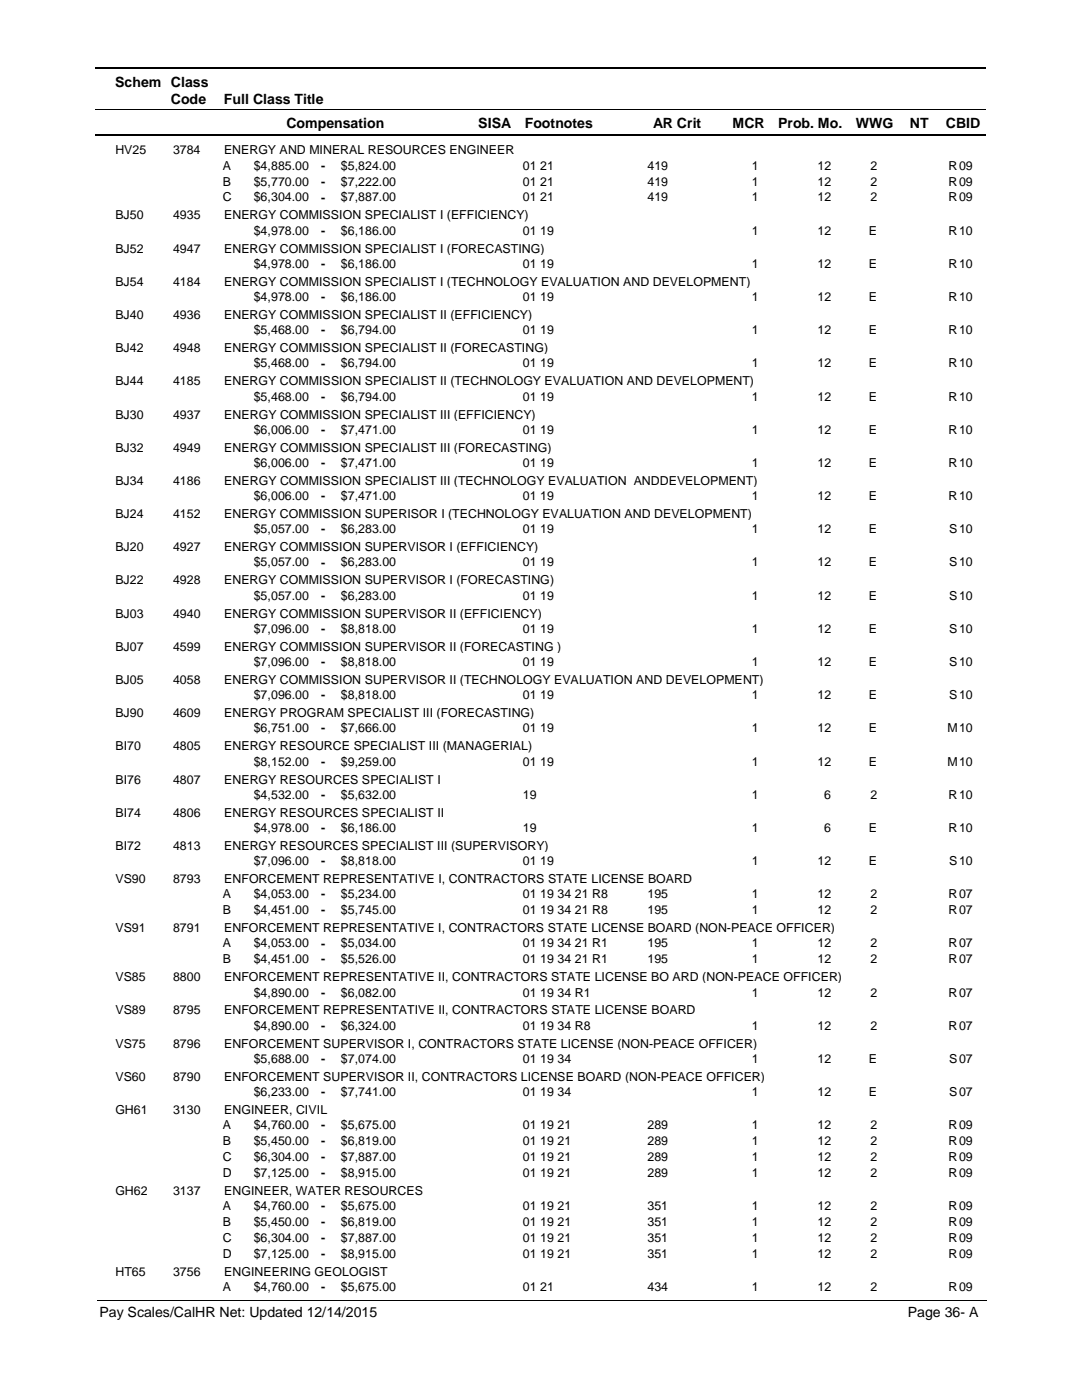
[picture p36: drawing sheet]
<svg xmlns="http://www.w3.org/2000/svg" width="216mm" height="279mm" viewBox="0 0 216 279" stroke-linecap="round" stroke-linejoin="round" font-family="sans-serif">
<defs><g id="words">
<g font-size="2.8">
<text x="23" y="17.3">Schem Class</text>
<text x="34.1" y="20.7">Code</text>
<text x="44.7" y="20.7">Full Class Title</text>
<text x="57.2" y="25.6">Compensation</text>
<text x="95.4" y="25.6">SISA</text>
<text x="104.7" y="25.6">Footnotes</text>
<text x="130.3" y="25.6">AR Crit</text>
<text x="146.2" y="25.6">MCR</text>
<text x="155.3" y="25.6">Prob. Mo.</text>
<text x="170.8" y="25.6">WWG</text>
<text x="181.5" y="25.6">NT</text>
<text x="188.7" y="25.6">CBID</text>
<text x="19.9" y="262.9">Pay Scales/CalHR Net: Updated 12/14/2015</text>
<text x="181.1" y="262.9">Page 36- A</text>
</g>
<g font-size="2.5">
<text x="23" y="30.8">HV25</text>
<text x="34.5" y="30.8">3784</text>
<text x="44.5" y="33.9">A</text>
<text x="44.7" y="30.8">ENERGY AND MINERAL RESOURCES ENGINEER</text>
<text x="50.6" y="33.9">$4,885.00</text>
<text x="64.1" y="33.9">-</text>
<text x="68" y="33.9">$5,824.00</text>
<text x="104.3" y="33.9">01 21</text>
<text x="129.2" y="33.9">419</text>
<text x="150" y="33.9">1</text>
<text x="163.1" y="33.9">12</text>
<text x="173.7" y="33.9">2</text>
<text x="189.3" y="33.9">R</text>
<text x="191.4" y="33.9">09</text>
<text x="44.5" y="37">B</text>
<text x="44.5" y="40.2">C</text>
<text x="50.6" y="37">$5,770.00</text>
<text x="50.6" y="40.2">$6,304.00</text>
<text x="64.1" y="37.1">-</text>
<text x="64.1" y="40.2">-</text>
<text x="68" y="37">$7,222.00</text>
<text x="68" y="40.2">$7,887.00</text>
<text x="104.3" y="37">01 21</text>
<text x="104.3" y="40.2">01 21</text>
<text x="129.2" y="37">419</text>
<text x="129.2" y="40.2">419</text>
<text x="150" y="40.2">1</text>
<text x="150" y="37">1</text>
<text x="163.1" y="37">12</text>
<text x="163.1" y="40.2">12</text>
<text x="173.7" y="37">2</text>
<text x="173.7" y="40.2">2</text>
<text x="189.3" y="40.2">R</text>
<text x="189.3" y="37">R</text>
<text x="191.4" y="37">09</text>
<text x="191.4" y="40.2">09</text>
<text x="23" y="43.8">BJ50</text>
<text x="34.5" y="43.8">4935</text>
<text x="44.7" y="43.8">ENERGY COMMISSION SPECIALIST I (EFFICIENCY)</text>
<text x="50.6" y="46.8">$4,978.00</text>
<text x="64.1" y="46.8">-</text>
<text x="68" y="46.8">$6,186.00</text>
<text x="104.3" y="46.8">01 19</text>
<text x="150" y="46.8">1</text>
<text x="163.1" y="46.8">12</text>
<text x="173.4" y="46.8">E</text>
<text x="189.3" y="46.8">R</text>
<text x="191.4" y="46.8">10</text>
<text x="23" y="50.4">BJ52</text>
<text x="34.5" y="50.4">4947</text>
<text x="44.7" y="50.4">ENERGY COMMISSION SPECIALIST I (FORECASTING)</text>
<text x="50.6" y="53.4">$4,978.00</text>
<text x="64.1" y="53.5">-</text>
<text x="68" y="53.4">$6,186.00</text>
<text x="104.3" y="53.4">01 19</text>
<text x="150" y="53.4">1</text>
<text x="163.1" y="53.4">12</text>
<text x="173.4" y="53.4">E</text>
<text x="189.3" y="53.4">R</text>
<text x="191.4" y="53.4">10</text>
<text x="23" y="57">BJ54</text>
<text x="34.5" y="57">4184</text>
<text x="44.7" y="57">ENERGY COMMISSION SPECIALIST I (TECHNOLOGY EVALUATION AND DEVELOPMENT)</text>
<text x="23" y="63.6">BJ40</text>
<text x="34.5" y="63.6">4936</text>
<text x="44.7" y="63.6">ENERGY COMMISSION SPECIALIST II (EFFICIENCY)</text>
<text x="50.6" y="60.1">$4,978.00</text>
<text x="64.1" y="60.1">-</text>
<text x="68" y="60.1">$6,186.00</text>
<text x="104.3" y="60.1">01 19</text>
<text x="150" y="60.1">1</text>
<text x="163.1" y="60.1">12</text>
<text x="173.4" y="60.1">E</text>
<text x="189.3" y="60.1">R</text>
<text x="191.4" y="60.1">10</text>
<text x="23" y="70.3">BJ42</text>
<text x="34.5" y="70.3">4948</text>
<text x="44.7" y="70.3">ENERGY COMMISSION SPECIALIST II (FORECASTING)</text>
<text x="50.6" y="66.7">$5,468.00</text>
<text x="64.1" y="66.7">-</text>
<text x="68" y="66.7">$6,794.00</text>
<text x="104.3" y="66.7">01 19</text>
<text x="150" y="66.7">1</text>
<text x="163.1" y="66.7">12</text>
<text x="173.4" y="66.7">E</text>
<text x="189.3" y="66.7">R</text>
<text x="191.4" y="66.7">10</text>
<text x="23" y="76.9">BJ44</text>
<text x="34.5" y="76.9">4185</text>
<text x="44.7" y="76.9">ENERGY COMMISSION SPECIALIST II (TECHNOLOGY EVALUATION AND DEVELOPMENT)</text>
<text x="50.6" y="73.3">$5,468.00</text>
<text x="64.1" y="73.3">-</text>
<text x="68" y="73.3">$6,794.00</text>
<text x="104.3" y="73.3">01 19</text>
<text x="150" y="73.3">1</text>
<text x="163.1" y="73.3">12</text>
<text x="173.4" y="73.3">E</text>
<text x="189.3" y="73.3">R</text>
<text x="191.4" y="73.3">10</text>
<text x="23" y="83.5">BJ30</text>
<text x="34.5" y="83.5">4937</text>
<text x="44.7" y="83.5">ENERGY COMMISSION SPECIALIST III (EFFICIENCY)</text>
<text x="50.6" y="79.9">$5,468.00</text>
<text x="64.1" y="80">-</text>
<text x="68" y="79.9">$6,794.00</text>
<text x="104.3" y="79.9">01 19</text>
<text x="150" y="79.9">1</text>
<text x="163.1" y="79.9">12</text>
<text x="173.4" y="79.9">E</text>
<text x="189.3" y="79.9">R</text>
<text x="191.4" y="79.9">10</text>
<text x="50.6" y="86.6">$6,006.00</text>
<text x="64.1" y="86.6">-</text>
<text x="68" y="86.6">$7,471.00</text>
<text x="104.3" y="86.6">01 19</text>
<text x="150" y="86.6">1</text>
<text x="163.1" y="86.6">12</text>
<text x="173.4" y="86.6">E</text>
<text x="189.3" y="86.6">R</text>
<text x="191.4" y="86.6">10</text>
<text x="23" y="90.1">BJ32</text>
<text x="34.5" y="90.1">4949</text>
<text x="44.7" y="90.1">ENERGY COMMISSION SPECIALIST III (FORECASTING)</text>
<text x="50.6" y="93.2">$6,006.00</text>
<text x="64.1" y="93.2">-</text>
<text x="68" y="93.2">$7,471.00</text>
<text x="104.3" y="93.2">01 19</text>
<text x="150" y="93.2">1</text>
<text x="163.1" y="93.2">12</text>
<text x="173.4" y="93.2">E</text>
<text x="189.3" y="93.2">R</text>
<text x="191.4" y="93.2">10</text>
<text x="23" y="96.8">BJ34</text>
<text x="34.5" y="96.8">4186</text>
<text x="44.7" y="96.8">ENERGY COMMISSION SPECIALIST III (TECHNOLOGY EVALUATION ANDDEVELOPMENT)</text>
<text x="50.6" y="99.8">$6,006.00</text>
<text x="64.1" y="99.8">-</text>
<text x="68" y="99.8">$7,471.00</text>
<text x="104.3" y="99.8">01 19</text>
<text x="150" y="99.8">1</text>
<text x="163.1" y="99.8">12</text>
<text x="173.4" y="99.8">E</text>
<text x="189.3" y="99.8">R</text>
<text x="191.4" y="99.8">10</text>
<text x="23" y="103.4">BJ24</text>
<text x="34.5" y="103.4">4152</text>
<text x="44.7" y="103.4">ENERGY COMMISSION SUPERISOR I (TECHNOLOGY EVALUATION AND DEVELOPMENT)</text>
<text x="50.6" y="106.4">$5,057.00</text>
<text x="64.1" y="106.4">-</text>
<text x="68" y="106.4">$6,283.00</text>
<text x="104.3" y="106.4">01 19</text>
<text x="150" y="106.4">1</text>
<text x="163.1" y="106.4">12</text>
<text x="173.4" y="106.4">E</text>
<text x="189.4" y="106.4">S</text>
<text x="191.4" y="106.4">10</text>
<text x="23" y="110">BJ20</text>
<text x="34.5" y="110">4927</text>
<text x="44.7" y="110">ENERGY COMMISSION SUPERVISOR I (EFFICIENCY)</text>
<text x="50.6" y="113.1">$5,057.00</text>
<text x="64.1" y="113.1">-</text>
<text x="68" y="113.1">$6,283.00</text>
<text x="104.3" y="113.1">01 19</text>
<text x="150" y="113.1">1</text>
<text x="163.1" y="113.1">12</text>
<text x="173.4" y="113.1">E</text>
<text x="189.4" y="113.1">S</text>
<text x="191.4" y="113.1">10</text>
<text x="23" y="116.6">BJ22</text>
<text x="34.5" y="116.6">4928</text>
<text x="44.7" y="116.6">ENERGY COMMISSION SUPERVISOR I (FORECASTING)</text>
<text x="50.6" y="119.7">$5,057.00</text>
<text x="64.1" y="119.7">-</text>
<text x="68" y="119.7">$6,283.00</text>
<text x="104.3" y="119.7">01 19</text>
<text x="150" y="119.7">1</text>
<text x="163.1" y="119.7">12</text>
<text x="173.4" y="119.7">E</text>
<text x="189.4" y="119.7">S</text>
<text x="191.4" y="119.7">10</text>
<text x="23" y="123.3">BJ03</text>
<text x="34.5" y="123.3">4940</text>
<text x="44.7" y="123.3">ENERGY COMMISSION SUPERVISOR II (EFFICIENCY)</text>
<text x="23" y="129.9">BJ07</text>
<text x="34.5" y="129.9">4599</text>
<text x="44.7" y="129.9">ENERGY COMMISSION SUPERVISOR II (FORECASTING )</text>
<text x="50.6" y="126.3">$7,096.00</text>
<text x="64.1" y="126.3">-</text>
<text x="68" y="126.3">$8,818.00</text>
<text x="104.3" y="126.3">01 19</text>
<text x="150" y="126.3">1</text>
<text x="163.1" y="126.3">12</text>
<text x="173.4" y="126.3">E</text>
<text x="189.4" y="126.3">S</text>
<text x="191.4" y="126.3">10</text>
<text x="23" y="136.5">BJ05</text>
<text x="34.5" y="136.5">4058</text>
<text x="44.7" y="136.5">ENERGY COMMISSION SUPERVISOR II (TECHNOLOGY EVALUATION AND DEVELOPMENT)</text>
<text x="50.6" y="132.9">$7,096.00</text>
<text x="64.1" y="132.9">-</text>
<text x="68" y="132.9">$8,818.00</text>
<text x="104.3" y="132.9">01 19</text>
<text x="150" y="132.9">1</text>
<text x="163.1" y="132.9">12</text>
<text x="173.4" y="132.9">E</text>
<text x="189.4" y="132.9">S</text>
<text x="191.4" y="132.9">10</text>
<text x="23" y="143.1">BJ90</text>
<text x="34.5" y="143.1">4609</text>
<text x="44.7" y="143.1">ENERGY PROGRAM SPECIALIST III (FORECASTING)</text>
<text x="50.6" y="139.6">$7,096.00</text>
<text x="64.1" y="139.6">-</text>
<text x="68" y="139.6">$8,818.00</text>
<text x="104.3" y="139.6">01 19</text>
<text x="150" y="139.6">1</text>
<text x="163.1" y="139.6">12</text>
<text x="173.4" y="139.6">E</text>
<text x="189.4" y="139.6">S</text>
<text x="191.4" y="139.6">10</text>
<text x="23" y="149.7">BI70</text>
<text x="34.5" y="149.7">4805</text>
<text x="44.7" y="149.7">ENERGY RESOURCE SPECIALIST III (MANAGERIAL)</text>
<text x="50.6" y="146.2">$6,751.00</text>
<text x="64.1" y="146.2">-</text>
<text x="68" y="146.2">$7,666.00</text>
<text x="104.3" y="146.2">01 19</text>
<text x="150" y="146.2">1</text>
<text x="163.1" y="146.2">12</text>
<text x="173.4" y="146.2">E</text>
<text x="189.1" y="146.2">M</text>
<text x="191.4" y="146.2">10</text>
<text x="50.6" y="152.8">$8,152.00</text>
<text x="64.1" y="152.8">-</text>
<text x="68" y="152.8">$9,259.00</text>
<text x="104.3" y="152.8">01 19</text>
<text x="150" y="152.8">1</text>
<text x="163.1" y="152.8">12</text>
<text x="173.4" y="152.8">E</text>
<text x="189.1" y="152.8">M</text>
<text x="191.4" y="152.8">10</text>
<text x="23" y="156.4">BI76</text>
<text x="34.5" y="156.4">4807</text>
<text x="44.7" y="156.4">ENERGY RESOURCES SPECIALIST I</text>
<text x="50.6" y="159.4">$4,532.00</text>
<text x="64.1" y="159.4">-</text>
<text x="68" y="159.4">$5,632.00</text>
<text x="104.3" y="159.4">19</text>
<text x="150" y="159.4">1</text>
<text x="164.5" y="159.4">6</text>
<text x="173.7" y="159.4">2</text>
<text x="189.3" y="159.4">R</text>
<text x="191.4" y="159.4">10</text>
<text x="23" y="163">BI74</text>
<text x="34.5" y="163">4806</text>
<text x="44.7" y="163">ENERGY RESOURCES SPECIALIST II</text>
<text x="50.6" y="166">$4,978.00</text>
<text x="64.1" y="166.1">-</text>
<text x="68" y="166">$6,186.00</text>
<text x="104.3" y="166">19</text>
<text x="150" y="166">1</text>
<text x="164.5" y="166">6</text>
<text x="173.4" y="166">E</text>
<text x="189.3" y="166">R</text>
<text x="191.4" y="166">10</text>
<text x="23" y="169.6">BI72</text>
<text x="34.5" y="169.6">4813</text>
<text x="44.7" y="169.6">ENERGY RESOURCES SPECIALIST III (SUPERVISORY)</text>
<text x="50.6" y="172.7">$7,096.00</text>
<text x="64.1" y="172.7">-</text>
<text x="68" y="172.7">$8,818.00</text>
<text x="104.3" y="172.7">01 19</text>
<text x="150" y="172.7">1</text>
<text x="163.1" y="172.7">12</text>
<text x="173.4" y="172.7">E</text>
<text x="189.4" y="172.7">S</text>
<text x="191.4" y="172.7">10</text>
<text x="23" y="176.2">VS90</text>
<text x="34.5" y="176.2">8793</text>
<text x="44.5" y="179.3">A</text>
<text x="44.7" y="176.2">ENFORCEMENT REPRESENTATIVE I, CONTRACTORS STATE LICENSE BOARD</text>
<text x="50.6" y="179.3">$4,053.00</text>
<text x="64.1" y="179.3">-</text>
<text x="68" y="179.3">$5,234.00</text>
<text x="104.3" y="179.3">01 19 34 21 R8</text>
<text x="129.2" y="179.3">195</text>
<text x="150" y="179.3">1</text>
<text x="163.1" y="179.3">12</text>
<text x="173.7" y="179.3">2</text>
<text x="189.3" y="179.3">R</text>
<text x="191.4" y="179.3">07</text>
<text x="44.5" y="182.5">B</text>
<text x="50.6" y="182.5">$4,451.00</text>
<text x="64.1" y="182.5">-</text>
<text x="68" y="182.5">$5,745.00</text>
<text x="104.3" y="182.5">01 19 34 21 R8</text>
<text x="129.2" y="182.5">195</text>
<text x="150" y="182.5">1</text>
<text x="163.1" y="182.5">12</text>
<text x="173.7" y="182.5">2</text>
<text x="189.3" y="182.5">R</text>
<text x="191.4" y="182.5">07</text>
<text x="23" y="186">VS91</text>
<text x="34.5" y="186">8791</text>
<text x="44.5" y="189.1">A</text>
<text x="44.7" y="186">ENFORCEMENT REPRESENTATIVE I, CONTRACTORS STATE LICENSE BOARD (NON-PEACE OFFICER)</text>
<text x="50.6" y="189.1">$4,053.00</text>
<text x="64.1" y="189.1">-</text>
<text x="68" y="189.1">$5,034.00</text>
<text x="104.3" y="189.1">01 19 34 21 R1</text>
<text x="129.2" y="189.1">195</text>
<text x="150" y="189.1">1</text>
<text x="163.1" y="189.1">12</text>
<text x="173.7" y="189.1">2</text>
<text x="189.3" y="189.1">R</text>
<text x="191.4" y="189.1">07</text>
<text x="23" y="195.8">VS85</text>
<text x="34.5" y="195.8">8800</text>
<text x="44.5" y="192.2">B</text>
<text x="44.7" y="195.8">ENFORCEMENT REPRESENTATIVE II, CONTRACTORS STATE LICENSE BO ARD (NON-PEACE OFFICER)</text>
<text x="50.6" y="192.2">$4,451.00</text>
<text x="64.1" y="192.3">-</text>
<text x="68" y="192.2">$5,526.00</text>
<text x="104.3" y="192.2">01 19 34 21 R1</text>
<text x="129.2" y="192.2">195</text>
<text x="150" y="192.2">1</text>
<text x="163.1" y="192.2">12</text>
<text x="173.7" y="192.2">2</text>
<text x="189.3" y="192.2">R</text>
<text x="191.4" y="192.2">07</text>
<text x="23" y="202.4">VS89</text>
<text x="34.5" y="202.4">8795</text>
<text x="44.7" y="202.4">ENFORCEMENT REPRESENTATIVE II, CONTRACTORS STATE LICENSE BOARD</text>
<text x="50.6" y="198.9">$4,890.00</text>
<text x="64.1" y="198.9">-</text>
<text x="68" y="198.9">$6,082.00</text>
<text x="104.3" y="198.9">01 19 34 R1</text>
<text x="150" y="198.9">1</text>
<text x="163.1" y="198.9">12</text>
<text x="173.7" y="198.9">2</text>
<text x="189.3" y="198.9">R</text>
<text x="191.4" y="198.9">07</text>
<text x="23" y="209.1">VS75</text>
<text x="34.5" y="209.1">8796</text>
<text x="44.7" y="209.1">ENFORCEMENT SUPERVISOR I, CONTRACTORS STATE LICENSE (NON-PEACE OFFICER)</text>
<text x="50.6" y="205.5">$4,890.00</text>
<text x="64.1" y="205.5">-</text>
<text x="68" y="205.5">$6,324.00</text>
<text x="104.3" y="205.5">01 19 34 R8</text>
<text x="150" y="205.5">1</text>
<text x="163.1" y="205.5">12</text>
<text x="173.7" y="205.5">2</text>
<text x="189.3" y="205.5">R</text>
<text x="191.4" y="205.5">07</text>
<text x="23" y="215.7">VS60</text>
<text x="34.5" y="215.7">8790</text>
<text x="44.7" y="215.7">ENFORCEMENT SUPERVISOR II, CONTRACTORS LICENSE BOARD (NON-PEACE OFFICER)</text>
<text x="50.6" y="212.1">$5,688.00</text>
<text x="64.1" y="212.1">-</text>
<text x="68" y="212.1">$7,074.00</text>
<text x="104.3" y="212.1">01 19 34</text>
<text x="150" y="212.1">1</text>
<text x="163.1" y="212.1">12</text>
<text x="173.4" y="212.1">E</text>
<text x="189.4" y="212.1">S</text>
<text x="191.4" y="212.1">07</text>
<text x="50.6" y="218.7">$6,233.00</text>
<text x="64.1" y="218.8">-</text>
<text x="68" y="218.7">$7,741.00</text>
<text x="104.3" y="218.7">01 19 34</text>
<text x="150" y="218.7">1</text>
<text x="163.1" y="218.7">12</text>
<text x="173.4" y="218.7">E</text>
<text x="189.4" y="218.7">S</text>
<text x="191.4" y="218.7">07</text>
<text x="23" y="222.3">GH61</text>
<text x="34.5" y="222.3">3130</text>
<text x="44.5" y="225.4">A</text>
<text x="44.7" y="222.3">ENGINEER, CIVIL</text>
<text x="50.6" y="225.4">$4,760.00</text>
<text x="64.1" y="225.4">-</text>
<text x="68" y="225.4">$5,675.00</text>
<text x="104.3" y="225.4">01 19 21</text>
<text x="129.2" y="225.4">289</text>
<text x="150" y="225.4">1</text>
<text x="163.1" y="225.4">12</text>
<text x="173.7" y="225.4">2</text>
<text x="189.3" y="225.4">R</text>
<text x="191.4" y="225.4">09</text>
<text x="44.5" y="228.5">B</text>
<text x="44.5" y="231.7">C</text>
<text x="50.6" y="228.5">$5,450.00</text>
<text x="50.6" y="231.7">$6,304.00</text>
<text x="64.1" y="228.6">-</text>
<text x="64.1" y="231.7">-</text>
<text x="68" y="228.5">$6,819.00</text>
<text x="68" y="231.7">$7,887.00</text>
<text x="104.3" y="228.5">01 19 21</text>
<text x="104.3" y="231.7">01 19 21</text>
<text x="129.2" y="228.5">289</text>
<text x="129.2" y="231.7">289</text>
<text x="150" y="231.7">1</text>
<text x="150" y="228.5">1</text>
<text x="163.1" y="228.5">12</text>
<text x="163.1" y="231.7">12</text>
<text x="173.7" y="228.5">2</text>
<text x="173.7" y="231.7">2</text>
<text x="189.3" y="231.7">R</text>
<text x="189.3" y="228.5">R</text>
<text x="191.4" y="228.5">09</text>
<text x="191.4" y="231.7">09</text>
<text x="23" y="238.4">GH62</text>
<text x="34.5" y="238.4">3137</text>
<text x="44.5" y="234.9">D</text>
<text x="44.7" y="238.4">ENGINEER, WATER RESOURCES</text>
<text x="50.6" y="234.9">$7,125.00</text>
<text x="64.1" y="234.9">-</text>
<text x="68" y="234.9">$8,915.00</text>
<text x="104.3" y="234.9">01 19 21</text>
<text x="129.2" y="234.9">289</text>
<text x="150" y="234.9">1</text>
<text x="163.1" y="234.9">12</text>
<text x="173.7" y="234.9">2</text>
<text x="189.3" y="234.9">R</text>
<text x="191.4" y="234.9">09</text>
<text x="44.5" y="241.5">A</text>
<text x="44.5" y="244.6">B</text>
<text x="50.6" y="241.5">$4,760.00</text>
<text x="50.6" y="244.6">$5,450.00</text>
<text x="64.1" y="241.5">-</text>
<text x="64.1" y="244.7">-</text>
<text x="68" y="241.5">$5,675.00</text>
<text x="68" y="244.6">$6,819.00</text>
<text x="104.3" y="241.5">01 19 21</text>
<text x="104.3" y="244.6">01 19 21</text>
<text x="129.2" y="241.5">351</text>
<text x="129.2" y="244.6">351</text>
<text x="150" y="244.6">1</text>
<text x="150" y="241.5">1</text>
<text x="163.1" y="241.5">12</text>
<text x="163.1" y="244.6">12</text>
<text x="173.7" y="241.5">2</text>
<text x="173.7" y="244.6">2</text>
<text x="189.3" y="244.6">R</text>
<text x="189.3" y="241.5">R</text>
<text x="191.4" y="241.5">09</text>
<text x="191.4" y="244.6">09</text>
<text x="44.5" y="247.8">C</text>
<text x="44.5" y="251">D</text>
<text x="50.6" y="247.8">$6,304.00</text>
<text x="50.6" y="251">$7,125.00</text>
<text x="64.1" y="247.9">-</text>
<text x="64.1" y="251">-</text>
<text x="68" y="247.8">$7,887.00</text>
<text x="68" y="251">$8,915.00</text>
<text x="104.3" y="247.8">01 19 21</text>
<text x="104.3" y="251">01 19 21</text>
<text x="129.2" y="247.8">351</text>
<text x="129.2" y="251">351</text>
<text x="150" y="247.8">1</text>
<text x="150" y="251">1</text>
<text x="163.1" y="247.8">12</text>
<text x="163.1" y="251">12</text>
<text x="173.7" y="247.8">2</text>
<text x="173.7" y="251">2</text>
<text x="189.3" y="247.8">R</text>
<text x="189.3" y="251">R</text>
<text x="191.4" y="247.8">09</text>
<text x="191.4" y="251">09</text>
<text x="23" y="254.6">HT65</text>
<text x="34.5" y="254.6">3756</text>
<text x="44.5" y="257.6">A</text>
<text x="44.7" y="254.6">ENGINEERING GEOLOGIST</text>
<text x="50.6" y="257.6">$4,760.00</text>
<text x="64.1" y="257.7">-</text>
<text x="68" y="257.6">$5,675.00</text>
<text x="104.3" y="257.6">01 21</text>
<text x="129.2" y="257.6">434</text>
<text x="150" y="257.6">1</text>
<text x="163.1" y="257.6">12</text>
<text x="173.7" y="257.6">2</text>
<text x="189.3" y="257.6">R</text>
<text x="191.4" y="257.6">09</text>
</g>
</g></defs>
<path d="M19 13.5h177.8M19 27h177.8" fill="none" stroke="#000" stroke-width=".36"/>
<path d="M19 21.8h177.8" fill="none" stroke="#000" stroke-width=".2"/>
<g fill="#fff">
<path d="M46.9 31.2h16.3v3h-16.3z"/>
<path d="M191 31.2h4.2v3h-4.2z"/>
<path d="M46.9 34.4h16.3v3h-16.3z"/>
<path d="M191 34.4h4.2v3h-4.2z"/>
<path d="M46.9 37.6h16.3v3h-16.3z"/>
<path d="M191 37.6h4.2v3h-4.2z"/>
<path d="M46.9 44.2h16.3v3h-16.3z"/>
<path d="M191 44.2h4.2v3h-4.2z"/>
<path d="M46.9 50.8h16.3v3h-16.3z"/>
<path d="M191 50.8h4.2v3h-4.2z"/>
<path d="M46.9 57.4h16.3v3h-16.3z"/>
<path d="M191 57.4h4.2v3h-4.2z"/>
<path d="M46.9 64.1h16.3v2.9h-16.3z"/>
<path d="M191 64.1h4.2v2.9h-4.2z"/>
<path d="M46.9 70.7h16.3v3h-16.3z"/>
<path d="M191 70.7h4.2v3h-4.2z"/>
<path d="M46.9 77.3h16.3v3h-16.3z"/>
<path d="M191 77.3h4.2v3h-4.2z"/>
<path d="M46.9 83.9h16.3v3h-16.3z"/>
<path d="M191 83.9h4.2v3h-4.2z"/>
<path d="M46.9 90.6h16.3v2.9h-16.3z"/>
<path d="M191 90.6h4.2v2.9h-4.2z"/>
<path d="M46.9 97.2h16.3v3h-16.3z"/>
<path d="M191 97.2h4.2v3h-4.2z"/>
<path d="M46.9 103.8h16.3v3h-16.3z"/>
<path d="M191 103.8h4.2v3h-4.2z"/>
<path d="M46.9 110.4h16.3v3h-16.3z"/>
<path d="M191 110.4h4.2v3h-4.2z"/>
<path d="M46.9 117.1h16.3v2.9h-16.3z"/>
<path d="M191 117.1h4.2v2.9h-4.2z"/>
<path d="M46.9 123.7h16.3v2.9h-16.3z"/>
<path d="M191 123.7h4.2v2.9h-4.2z"/>
<path d="M46.9 130.3h16.3v3h-16.3z"/>
<path d="M191 130.3h4.2v3h-4.2z"/>
<path d="M46.9 136.9h16.3v3h-16.3z"/>
<path d="M191 136.9h4.2v3h-4.2z"/>
<path d="M46.9 143.5h16.3v3h-16.3z"/>
<path d="M191 143.5h4.2v3h-4.2z"/>
<path d="M46.9 150.2h16.3v2.9h-16.3z"/>
<path d="M191 150.2h4.2v2.9h-4.2z"/>
<path d="M46.9 156.8h16.3v3h-16.3z"/>
<path d="M191 156.8h4.2v3h-4.2z"/>
<path d="M46.9 163.4h16.3v3h-16.3z"/>
<path d="M191 163.4h4.2v3h-4.2z"/>
<path d="M46.9 170h16.3v3h-16.3z"/>
<path d="M191 170h4.2v3h-4.2z"/>
<path d="M46.9 176.7h16.3v2.9h-16.3z"/>
<path d="M191 176.7h4.2v2.9h-4.2z"/>
<path d="M46.9 179.8h16.3v3h-16.3z"/>
<path d="M191 179.8h4.2v3h-4.2z"/>
<path d="M46.9 186.4h16.3v3h-16.3z"/>
<path d="M191 186.4h4.2v3h-4.2z"/>
<path d="M46.9 189.6h16.3v3h-16.3z"/>
<path d="M191 189.6h4.2v3h-4.2z"/>
<path d="M46.9 196.2h16.3v3h-16.3z"/>
<path d="M191 196.2h4.2v3h-4.2z"/>
<path d="M46.9 202.9h16.3v2.9h-16.3z"/>
<path d="M191 202.9h4.2v2.9h-4.2z"/>
<path d="M46.9 209.5h16.3v2.9h-16.3z"/>
<path d="M191 209.5h4.2v2.9h-4.2z"/>
<path d="M46.9 216.1h16.3v3h-16.3z"/>
<path d="M191 216.1h4.2v3h-4.2z"/>
<path d="M46.9 222.7h16.3v3h-16.3z"/>
<path d="M191 222.7h4.2v3h-4.2z"/>
<path d="M46.9 225.9h16.3v3h-16.3z"/>
<path d="M191 225.9h4.2v3h-4.2z"/>
<path d="M46.9 229.1h16.3v3h-16.3z"/>
<path d="M191 229.1h4.2v3h-4.2z"/>
<path d="M46.9 232.2h16.3v3h-16.3z"/>
<path d="M191 232.2h4.2v3h-4.2z"/>
<path d="M46.9 238.9h16.3v2.9h-16.3z"/>
<path d="M191 238.9h4.2v2.9h-4.2z"/>
<path d="M46.9 242h16.3v3h-16.3z"/>
<path d="M191 242h4.2v3h-4.2z"/>
<path d="M46.9 245.2h16.3v3h-16.3z"/>
<path d="M191 245.2h4.2v3h-4.2z"/>
<path d="M46.9 248.4h16.3v3h-16.3z"/>
<path d="M191 248.4h4.2v3h-4.2z"/>
<path d="M46.9 255h16.3v3h-16.3z"/>
<path d="M191 255h4.2v3h-4.2z"/>
</g>
<path d="M19.4 259.6h177.4" fill="none" stroke="#000" stroke-width=".2"/>
<use href="#words"/>
</svg>
